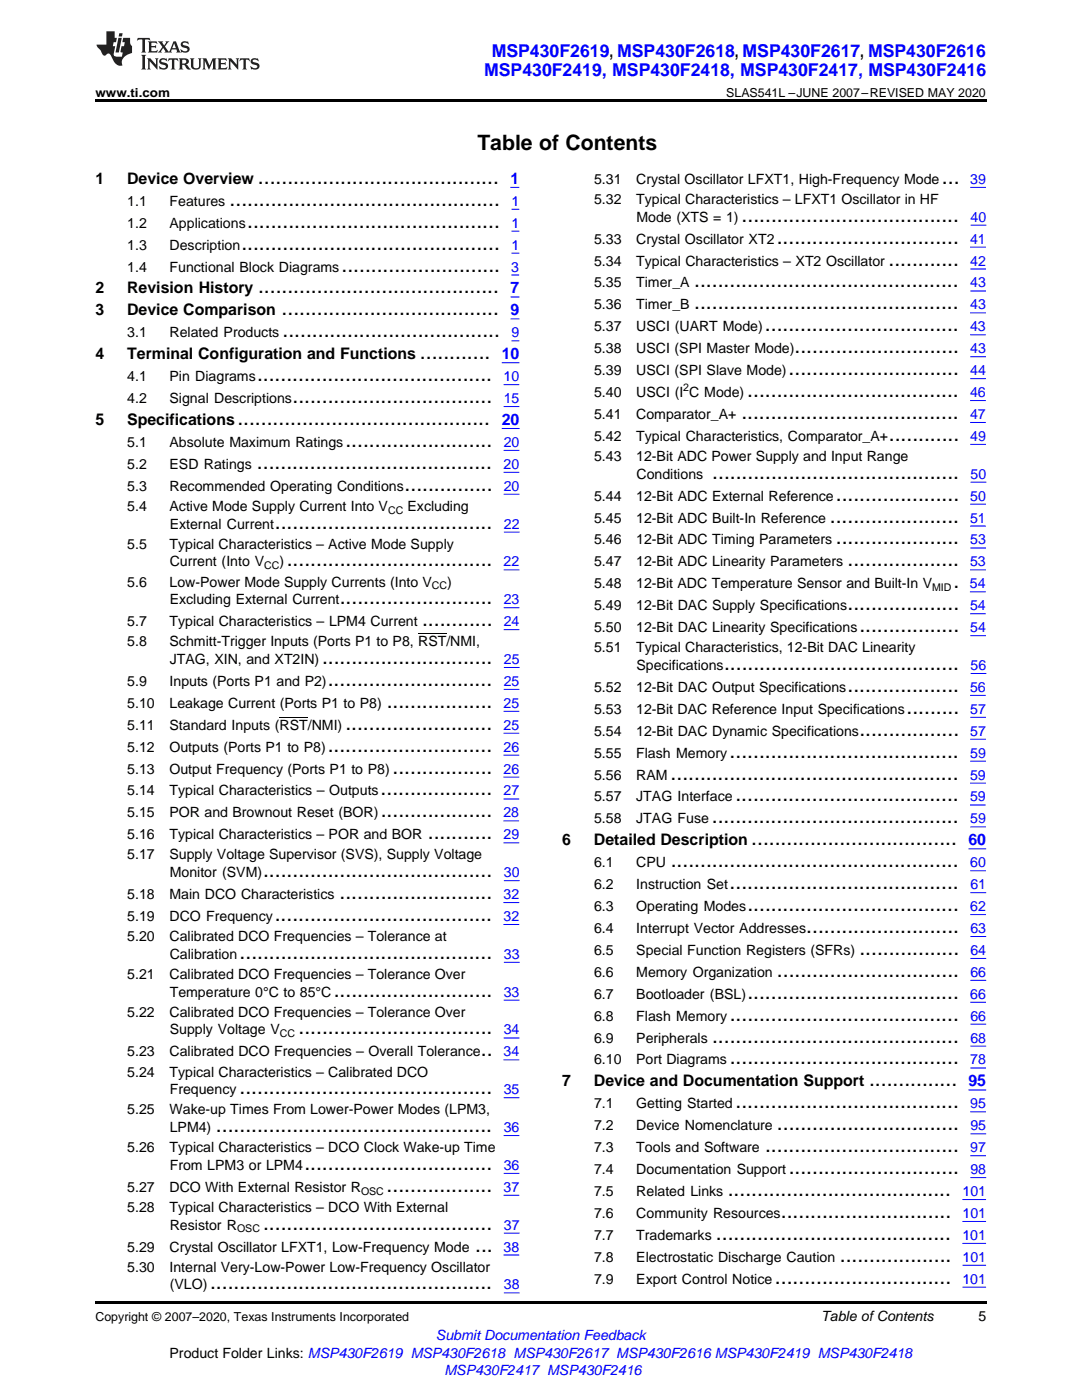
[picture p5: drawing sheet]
<svg xmlns="http://www.w3.org/2000/svg" width="216mm" height="279mm" viewBox="0 0 216 279" stroke-linecap="round" stroke-linejoin="round" font-family="sans-serif">
<defs><g id="words">
<g font-size="4.2">
<text x="95.2" y="30">Table of Contents</text>
<text x="45.8" y="41.1">..............................................</text>
<text x="51.5" y="36.7">.........................................</text>
<text x="187.9" y="36.7">...</text>
<text x="49.3" y="45.4">...........................................</text>
<text x="148" y="44.2">.....................................</text>
<text x="48.2" y="49.8">............................................</text>
<text x="155" y="48.6">...............................</text>
<text x="177.3" y="53">............</text>
<text x="51.5" y="58.6">.........................................</text>
<text x="68.1" y="54.2">...........................</text>
<text x="138.5" y="57.4">.............................................</text>
<text x="56.2" y="62.9">.....................................</text>
<text x="138.5" y="61.7">.............................................</text>
<text x="56.4" y="67.3">.....................................</text>
<text x="83.8" y="71.7">............</text>
<text x="152.6" y="66.1">.................................</text>
<text x="158.5" y="70.5">............................</text>
<text x="51.3" y="76.1">........................................</text>
<text x="157.4" y="74.9">.............................</text>
<text x="58.4" y="80.4">..................................</text>
<text x="147.9" y="83.6">.....................................</text>
<text x="149.1" y="79.2">....................................</text>
<text x="47.4" y="84.8">...........................................</text>
<text x="68.9" y="89.2">.........................</text>
<text x="177.4" y="88">............</text>
<text x="51.3" y="93.6">........................................</text>
<text x="142.1" y="95.5">..........................................</text>
<text x="80.7" y="97.9">...............</text>
<text x="166.8" y="99.9">.....................</text>
<text x="54.9" y="105.5">.....................................</text>
<text x="165.6" y="104.3">......................</text>
<text x="57.2" y="113">...................................</text>
<text x="166.8" y="108.7">.....................</text>
<text x="169.1" y="113">...................</text>
<text x="190.2" y="117.4">.</text>
<text x="67.8" y="120.6">..........................</text>
<text x="84.2" y="125">............</text>
<text x="169.1" y="121.8">...................</text>
<text x="171.5" y="126.2">.................</text>
<text x="64.3" y="132.5">.............................</text>
<text x="65.4" y="136.9">............................</text>
<text x="144.5" y="133.7">........................................</text>
<text x="77.2" y="141.3">..................</text>
<text x="169.1" y="138.1">...................</text>
<text x="180.9" y="142.5">.........</text>
<text x="68.9" y="145.6">.........................</text>
<text x="171.5" y="146.8">.................</text>
<text x="65.4" y="150">............................</text>
<text x="78.3" y="154.4">.................</text>
<text x="133.8" y="155.6">.................................................</text>
<text x="145.6" y="151.2">.......................................</text>
<text x="75.9" y="158.8">...................</text>
<text x="146.7" y="159.9">......................................</text>
<text x="76" y="163.1">...................</text>
<text x="85.4" y="167.5">...........</text>
<text x="142" y="164.3">..........................................</text>
<text x="133.8" y="173.1">.................................................</text>
<text x="149.9" y="168.7">...................................</text>
<text x="52.5" y="175">.......................................</text>
<text x="67.8" y="179.4">..........................</text>
<text x="145.6" y="177.4">.......................................</text>
<text x="54.8" y="183.8">.....................................</text>
<text x="149.1" y="181.8">....................................</text>
<text x="47.8" y="191.3">...........................................</text>
<text x="160.9" y="186.2">..........................</text>
<text x="171.5" y="190.6">.................</text>
<text x="155" y="194.9">...............................</text>
<text x="66.6" y="198.9">...........................</text>
<text x="145.6" y="203.7">.......................................</text>
<text x="149.1" y="199.3">....................................</text>
<text x="59.6" y="206.4">.................................</text>
<text x="142.1" y="208.1">..........................................</text>
<text x="96" y="210.8">..</text>
<text x="145.6" y="212.4">.......................................</text>
<text x="47.8" y="218.4">...........................................</text>
<text x="146.8" y="221.2">......................................</text>
<text x="173.4" y="216.8">...............</text>
<text x="43.1" y="225.9">...............................................</text>
<text x="155" y="225.6">...............................</text>
<text x="60.7" y="233.5">................................</text>
<text x="152.7" y="229.9">.................................</text>
<text x="77.1" y="237.8">..................</text>
<text x="145.2" y="238.7">......................................</text>
<text x="157.4" y="234.3">.............................</text>
<text x="52.5" y="245.4">.......................................</text>
<text x="155.8" y="243.1">.............................</text>
<text x="94.8" y="249.8">...</text>
<text x="142.9" y="247.4">........................................</text>
<text x="167.6" y="251.8">...................</text>
<text x="41.9" y="257.3">................................................</text>
<text x="154.6" y="256.2">..............................</text>
</g>
<g font-size="3.5" fill="#00f">
<text x="98.1" y="11.3">MSP430F2619, MSP430F2618, MSP430F2617, MSP430F2616</text>
<text x="96.6" y="15.2">MSP430F2419, MSP430F2418, MSP430F2417, MSP430F2416</text>
</g>
<g font-size="3.2">
<text x="19" y="36.7">1</text>
<text x="25.4" y="36.7">Device Overview</text>
<text x="19" y="58.6">2</text>
<text x="25.4" y="58.6">Revision History</text>
<text x="19" y="62.9">3</text>
<text x="25.4" y="62.9">Device Comparison</text>
<text x="19" y="71.7">4</text>
<text x="25.4" y="71.7">Terminal Configuration and Functions</text>
<text x="19" y="84.8">5</text>
<text x="25.4" y="84.8">Specifications</text>
<text x="112.2" y="168.7">6</text>
<text x="118.5" y="168.7">Detailed Description</text>
<text x="112.2" y="216.8">7</text>
<text x="118.5" y="216.8">Device and Documentation Support</text>
</g>
<g font-size="3.2" fill="#00f">
<text x="101.8" y="36.7">1</text>
<text x="101.9" y="58.6">7</text>
<text x="101.9" y="62.9">9</text>
<text x="100.1" y="71.7">10</text>
<text x="100.1" y="84.8">20</text>
<text x="193.2" y="168.7">60</text>
<text x="193.2" y="216.8">95</text>
</g>
<g font-size="2.8">
<text x="25.4" y="41.1">1.1</text>
<text x="33.8" y="41.1">Features</text>
<text x="118.5" y="36.7">5.31</text>
<text x="118.5" y="40.7">5.32</text>
<text x="127" y="36.7">Crystal Oscillator LFXT1, High-Frequency Mode</text>
<text x="127" y="40.7">Typical Characteristics – LFXT1 Oscillator in HF</text>
<text x="25.4" y="45.4">1.2</text>
<text x="33.8" y="45.4">Applications</text>
<text x="127" y="44.2">Mode (XTS = 1)</text>
<text x="25.4" y="49.8">1.3</text>
<text x="33.8" y="49.8">Description</text>
<text x="118.5" y="48.6">5.33</text>
<text x="118.5" y="53">5.34</text>
<text x="127" y="48.6">Crystal Oscillator XT2</text>
<text x="127" y="53">Typical Characteristics – XT2 Oscillator</text>
<text x="25.4" y="54.2">1.4</text>
<text x="33.8" y="54.2">Functional Block Diagrams</text>
<text x="118.5" y="57.4">5.35</text>
<text x="127" y="57.4">Timer_A</text>
<text x="118.5" y="61.7">5.36</text>
<text x="127" y="61.7">Timer_B</text>
<text x="25.4" y="67.3">3.1</text>
<text x="33.8" y="67.3">Related Products</text>
<text x="118.5" y="66.1">5.37</text>
<text x="118.5" y="70.5">5.38</text>
<text x="127" y="66.1">USCI (UART Mode)</text>
<text x="127" y="70.5">USCI (SPI Master Mode)</text>
<text x="25.4" y="76.1">4.1</text>
<text x="33.8" y="76.1">Pin Diagrams</text>
<text x="118.5" y="74.9">5.39</text>
<text x="127" y="74.9">USCI (SPI Slave Mode)</text>
<text x="25.4" y="80.4">4.2</text>
<text x="33.8" y="80.4">Signal Descriptions</text>
<text x="118.5" y="79.2">5.40</text>
<text x="118.5" y="83.6">5.41</text>
<text x="127" y="79.2">USCI (I C Mode)</text>
<text x="127" y="83.6">Comparator_A+</text>
<text x="25.4" y="89.2">5.1</text>
<text x="33.8" y="89.2">Absolute Maximum Ratings</text>
<text x="118.5" y="88">5.42</text>
<text x="127" y="88">Typical Characteristics, Comparator_A+</text>
<text x="25.4" y="93.6">5.2</text>
<text x="33.8" y="93.6">ESD Ratings</text>
<text x="118.5" y="92">5.43</text>
<text x="127" y="92">12-Bit ADC Power Supply and Input Range</text>
<text x="127" y="95.5">Conditions</text>
<text x="25.4" y="97.9">5.3</text>
<text x="25.4" y="102">5.4</text>
<text x="33.8" y="97.9">Recommended Operating Conditions</text>
<text x="33.8" y="102">Active Mode Supply Current Into V</text>
<text x="81.3" y="102">Excluding</text>
<text x="118.5" y="99.9">5.44</text>
<text x="127" y="99.9">12-Bit ADC External Reference</text>
<text x="33.9" y="105.5">External Current</text>
<text x="118.5" y="104.3">5.45</text>
<text x="127" y="104.3">12-Bit ADC Built-In Reference</text>
<text x="25.4" y="109.5">5.5</text>
<text x="33.8" y="109.5">Typical Characteristics – Active Mode Supply</text>
<text x="33.9" y="113">Current (Into V</text>
<text x="55.8" y="113">)</text>
<text x="118.5" y="108.7">5.46</text>
<text x="118.5" y="113">5.47</text>
<text x="127" y="108.7">12-Bit ADC Timing Parameters</text>
<text x="127" y="113">12-Bit ADC Linearity Parameters</text>
<text x="25.4" y="117.1">5.6</text>
<text x="33.8" y="117.1">Low-Power Mode Supply Currents (Into V</text>
<text x="89.2" y="117.1">)</text>
<text x="118.5" y="117.4">5.48</text>
<text x="127" y="117.4">12-Bit ADC Temperature Sensor and Built-In V</text>
<text x="25.4" y="125">5.7</text>
<text x="33.8" y="125">Typical Characteristics – LPM4 Current</text>
<text x="33.9" y="120.6">Excluding External Current</text>
<text x="118.5" y="121.8">5.49</text>
<text x="127" y="121.8">12-Bit DAC Supply Specifications</text>
<text x="25.4" y="129">5.8</text>
<text x="33.8" y="129">Schmitt-Trigger Inputs (Ports P1 to P8, RST/NMI,</text>
<text x="118.5" y="126.2">5.50</text>
<text x="118.5" y="130.2">5.51</text>
<text x="127" y="126.2">12-Bit DAC Linearity Specifications</text>
<text x="127" y="130.2">Typical Characteristics, 12-Bit DAC Linearity</text>
<text x="25.4" y="136.9">5.9</text>
<text x="33.8" y="136.9">Inputs (Ports P1 and P2)</text>
<text x="33.9" y="132.5">JTAG, XIN, and XT2IN)</text>
<text x="127" y="133.7">Specifications</text>
<text x="25.4" y="141.3">5.10</text>
<text x="33.8" y="141.3">Leakage Current (Ports P1 to P8)</text>
<text x="118.5" y="138.1">5.52</text>
<text x="118.5" y="142.5">5.53</text>
<text x="127" y="138.1">12-Bit DAC Output Specifications</text>
<text x="127" y="142.5">12-Bit DAC Reference Input Specifications</text>
<text x="25.4" y="145.6">5.11</text>
<text x="33.8" y="145.6">Standard Inputs (RST/NMI)</text>
<text x="118.5" y="146.8">5.54</text>
<text x="127" y="146.8">12-Bit DAC Dynamic Specifications</text>
<text x="25.4" y="150">5.12</text>
<text x="25.4" y="154.4">5.13</text>
<text x="33.8" y="150">Outputs (Ports P1 to P8)</text>
<text x="33.8" y="154.4">Output Frequency (Ports P1 to P8)</text>
<text x="118.5" y="151.2">5.55</text>
<text x="118.5" y="155.6">5.56</text>
<text x="127" y="151.2">Flash Memory</text>
<text x="127" y="155.6">RAM</text>
<text x="25.4" y="158.8">5.14</text>
<text x="33.8" y="158.8">Typical Characteristics – Outputs</text>
<text x="118.5" y="159.9">5.57</text>
<text x="127" y="159.9">JTAG Interface</text>
<text x="25.4" y="163.1">5.15</text>
<text x="25.4" y="167.5">5.16</text>
<text x="33.8" y="163.1">POR and Brownout Reset (BOR)</text>
<text x="33.8" y="167.5">Typical Characteristics – POR and BOR</text>
<text x="118.5" y="164.3">5.58</text>
<text x="127" y="164.3">JTAG Fuse</text>
<text x="25.4" y="171.5">5.17</text>
<text x="33.8" y="171.5">Supply Voltage Supervisor (SVS), Supply Voltage</text>
<text x="118.5" y="173.1">6.1</text>
<text x="127" y="173.1">CPU</text>
<text x="25.4" y="179.4">5.18</text>
<text x="33.8" y="179.4">Main DCO Characteristics</text>
<text x="33.9" y="175">Monitor (SVM)</text>
<text x="118.5" y="177.4">6.2</text>
<text x="127" y="177.4">Instruction Set</text>
<text x="25.4" y="183.8">5.19</text>
<text x="33.8" y="183.8">DCO Frequency</text>
<text x="118.5" y="181.8">6.3</text>
<text x="127" y="181.8">Operating Modes</text>
<text x="25.4" y="187.8">5.20</text>
<text x="33.8" y="187.8">Calibrated DCO Frequencies – Tolerance at</text>
<text x="33.9" y="191.3">Calibration</text>
<text x="118.5" y="186.2">6.4</text>
<text x="118.5" y="190.6">6.5</text>
<text x="127" y="186.2">Interrupt Vector Addresses</text>
<text x="127" y="190.6">Special Function Registers (SFRs)</text>
<text x="25.4" y="195.4">5.21</text>
<text x="33.8" y="195.4">Calibrated DCO Frequencies – Tolerance Over</text>
<text x="118.5" y="194.9">6.6</text>
<text x="127" y="194.9">Memory Organization</text>
<text x="25.4" y="202.9">5.22</text>
<text x="33.8" y="202.9">Calibrated DCO Frequencies – Tolerance Over</text>
<text x="33.9" y="198.9">Temperature 0°C to 85°C</text>
<text x="118.5" y="199.3">6.7</text>
<text x="118.5" y="203.7">6.8</text>
<text x="127" y="199.3">Bootloader (BSL)</text>
<text x="127" y="203.7">Flash Memory</text>
<text x="33.9" y="206.4">Supply Voltage V</text>
<text x="118.5" y="208.1">6.9</text>
<text x="127" y="208.1">Peripherals</text>
<text x="25.4" y="210.8">5.23</text>
<text x="25.4" y="214.8">5.24</text>
<text x="33.8" y="210.8">Calibrated DCO Frequencies – Overall Tolerance</text>
<text x="33.8" y="214.8">Typical Characteristics – Calibrated DCO</text>
<text x="118.5" y="212.4">6.10</text>
<text x="127" y="212.4">Port Diagrams</text>
<text x="33.9" y="218.4">Frequency</text>
<text x="118.5" y="221.2">7.1</text>
<text x="127" y="221.2">Getting Started</text>
<text x="25.4" y="222.4">5.25</text>
<text x="33.8" y="222.4">Wake-up Times From Lower-Power Modes (LPM3,</text>
<text x="33.9" y="225.9">LPM4)</text>
<text x="118.5" y="225.6">7.2</text>
<text x="127" y="225.6">Device Nomenclature</text>
<text x="25.4" y="229.9">5.26</text>
<text x="33.8" y="229.9">Typical Characteristics – DCO Clock Wake-up Time</text>
<text x="33.9" y="233.5">From LPM3 or LPM4</text>
<text x="118.5" y="229.9">7.3</text>
<text x="127" y="229.9">Tools and Software</text>
<text x="25.4" y="237.8">5.27</text>
<text x="33.8" y="237.8">DCO With External Resistor R</text>
<text x="118.5" y="234.3">7.4</text>
<text x="118.5" y="238.7">7.5</text>
<text x="127" y="234.3">Documentation Support</text>
<text x="127" y="238.7">Related Links</text>
<text x="25.4" y="241.9">5.28</text>
<text x="33.8" y="241.9">Typical Characteristics – DCO With External</text>
<text x="33.9" y="245.4">Resistor R</text>
<text x="118.5" y="243.1">7.6</text>
<text x="127" y="243.1">Community Resources</text>
<text x="25.4" y="249.8">5.29</text>
<text x="33.8" y="249.8">Crystal Oscillator LFXT1, Low-Frequency Mode</text>
<text x="118.5" y="247.4">7.7</text>
<text x="118.5" y="251.8">7.8</text>
<text x="127" y="247.4">Trademarks</text>
<text x="127" y="251.8">Electrostatic Discharge Caution</text>
<text x="25.4" y="253.8">5.30</text>
<text x="33.8" y="253.8">Internal Very-Low-Power Low-Frequency Oscillator</text>
<text x="33.9" y="257.3">(VLO)</text>
<text x="118.5" y="256.2">7.9</text>
<text x="127" y="256.2">Export Control Notice</text>
<text x="163.9" y="263.6">Table ofContents</text>
<text x="195.3" y="263.6">5</text>
<text x="33.8" y="270.9">Product Folder Links: MSP430F2619 MSP430F2618 MSP430F2617 MSP430F2616 MSP430F2419 MSP430F2418</text>
</g>
<g font-size="2.8" fill="#00f">
<text x="102.1" y="41.1">1</text>
<text x="193.6" y="36.7">39</text>
<text x="102.1" y="45.4">1</text>
<text x="193.7" y="44.2">40</text>
<text x="102.1" y="49.8">1</text>
<text x="193.6" y="48.6">41</text>
<text x="193.6" y="53">42</text>
<text x="102" y="54.2">3</text>
<text x="193.6" y="57.4">43</text>
<text x="193.6" y="61.7">43</text>
<text x="102.1" y="67.3">9</text>
<text x="193.6" y="66.1">43</text>
<text x="193.6" y="70.5">43</text>
<text x="100.5" y="76.1">10</text>
<text x="193.6" y="74.9">44</text>
<text x="100.5" y="80.4">15</text>
<text x="193.6" y="83.6">47</text>
<text x="193.6" y="79.2">46</text>
<text x="100.5" y="89.2">20</text>
<text x="193.6" y="88">49</text>
<text x="100.5" y="93.6">20</text>
<text x="193.7" y="95.5">50</text>
<text x="100.5" y="97.9">20</text>
<text x="193.6" y="99.9">50</text>
<text x="100.5" y="105.5">22</text>
<text x="193.6" y="104.3">51</text>
<text x="100.5" y="113">22</text>
<text x="193.6" y="113">53</text>
<text x="193.6" y="108.7">53</text>
<text x="193.5" y="117.4">54</text>
<text x="100.5" y="120.6">23</text>
<text x="100.5" y="125">24</text>
<text x="193.6" y="121.8">54</text>
<text x="193.6" y="126.2">54</text>
<text x="100.5" y="136.9">25</text>
<text x="100.5" y="132.5">25</text>
<text x="193.7" y="133.7">56</text>
<text x="100.5" y="141.3">25</text>
<text x="193.6" y="138.1">56</text>
<text x="193.6" y="142.5">57</text>
<text x="100.5" y="145.6">25</text>
<text x="193.6" y="146.8">57</text>
<text x="100.5" y="154.4">26</text>
<text x="100.5" y="150">26</text>
<text x="193.6" y="155.6">59</text>
<text x="193.6" y="151.2">59</text>
<text x="100.5" y="158.8">27</text>
<text x="193.6" y="159.9">59</text>
<text x="100.4" y="163.1">28</text>
<text x="100.5" y="167.5">29</text>
<text x="193.6" y="164.3">59</text>
<text x="193.6" y="173.1">60</text>
<text x="100.5" y="179.4">32</text>
<text x="100.5" y="175">30</text>
<text x="193.6" y="177.4">61</text>
<text x="100.5" y="183.8">32</text>
<text x="193.6" y="181.8">62</text>
<text x="100.5" y="191.3">33</text>
<text x="193.6" y="186.2">63</text>
<text x="193.6" y="190.6">64</text>
<text x="193.6" y="194.9">66</text>
<text x="100.5" y="198.9">33</text>
<text x="193.6" y="199.3">66</text>
<text x="193.6" y="203.7">66</text>
<text x="100.5" y="206.4">34</text>
<text x="193.6" y="208.1">68</text>
<text x="100.5" y="210.8">34</text>
<text x="193.6" y="212.4">78</text>
<text x="100.5" y="218.4">35</text>
<text x="193.6" y="221.2">95</text>
<text x="100.5" y="225.9">36</text>
<text x="193.6" y="225.6">95</text>
<text x="100.5" y="233.5">36</text>
<text x="193.6" y="229.9">97</text>
<text x="100.5" y="237.8">37</text>
<text x="192.1" y="238.7">101</text>
<text x="193.6" y="234.3">98</text>
<text x="100.5" y="245.4">37</text>
<text x="192.1" y="243.1">101</text>
<text x="100.5" y="249.8">38</text>
<text x="192" y="247.4">101</text>
<text x="192.1" y="251.8">101</text>
<text x="100.5" y="257.3">38</text>
<text x="192" y="256.2">101</text>
<text x="87" y="267.4">Submit Documentation Feedback</text>
<text x="88.7" y="274.5">MSP430F2417 MSP430F2416</text>
</g>
<g font-size="2.5">
<text x="19" y="19.3">www.ti.com</text>
<text x="144.9" y="19.3">SLAS541L –JUNE 2007–REVISED MAY 2020</text>
<text x="19" y="263.6">Copyright © 2007–2020, Texas Instruments Incorporated</text>
</g>
<g font-size="2.1">
<text x="136.3" y="78.1">2</text>
<text x="77.4" y="102.5">CC</text>
<text x="52.7" y="113.6">CC</text>
<text x="86.2" y="117.6">CC</text>
<text x="186" y="118">MID</text>
<text x="55.8" y="207">CC</text>
<text x="72" y="238.4">OSC</text>
<text x="47.3" y="246">OSC</text>
</g>
</g></defs>
<path d="M19 19.9h177.8v.5h-177.8zM19 259.7h177.8v.5h-177.8z" fill="#000"/>
<g fill="#231f20">
<path d="M27.5 7.6l-.1 .5 .4-.2h.6v.1v2.1l-.2 .4h1l-.3-.4v-2.1l.1-.1h.5l.5 .2-.2-.5zM29.5 8.3l.2 .3v1.5l-.2 .4h1.8l.2-.6a1.04 1.04 0 0 1-1.3 .2v-.7h.6l.3 .2v-.6l-.3 .2h-.6v-.6l.8-.1 .4 .3-.2-.5zM31.5 8.3l.9 1.1-.9 1.1h.8l-.2-.2 .5-.7 .4 .7-.2 .2h1.5l-.1-.2 .1-.4h.9l.1 .4-.2 .2h1l-.3-.3-.7-1.9h-.5l-.9 2-.8-1 .9-1h-.8l.1 .3-.3 .5-.4-.6 .2-.2zM34.7 8.6l.4 1h-.7zM36.3 8.4a.63 .63 0 0 0-.2 .7 .63 .63 0 0 0 .6 .4l.6 .2 .1 .2a.75 .75 0 0 1-.7 .4 .75 .75 0 0 1-.6-.5l.1 .7 .1-.1a1.11 1.11 0 0 0 1.5-.6 1.13 1.13 0 0 0-1.2-.8l-.1-.4a1.04 1.04 0 0 1 1.2 .2l-.2-.5-.1 .1-.5-.2zM28.2 10.9l.2 .4v2.2l-.2 .4h1l-.3-.4v-2.2l.3-.4zM29.3 11.6l.3 .4v1.5l-.3 .4h.8l-.2-.4v-1.3l1.5 1.7v-1.9l.2-.4h-.7l.2 .4v.9l-1.1-1.3zM32 11.8a.62 .62 0 0 0-.2 .7 .62 .62 0 0 0 .6 .4l.6 .1 .1 .3a.76 .76 0 0 1-.7 .3 .76 .76 0 0 1-.6-.4l.1 .7 .1-.1a1.11 1.11 0 0 0 1.5-.6 1.13 1.13 0 0 0-1.2-.8l-.1-.4a1.04 1.04 0 0 1 1.2 .2l-.2-.6-.1 .1-.5-.1zM33.7 11.6l-.2 .6a.61 .61 0 0 1 .8-.3v1.6l-.2 .4h.9l-.2-.4v-1.6a.63 .63 0 0 1 .8 .3l-.2-.6zM35.6 11.6l.3 .4v1.5l-.3 .4h1l-.2-.2v-.8l.5 .2a.76 .76 0 0 0 1.2 .7l-1-1a.58 .58 0 0 0 .6-.5 .58 .58 0 0 0-.5-.6zM36.4 11.9h.1a.45 .45 0 0 1 .5 .1 .45 .45 0 0 1 .1 .5l-.7 .2zM37.9 11.6l.2 .2a2.17 2.17 0 0 0 .3 1.9 .99 .99 0 0 0 1.6-.6v-1.1l.2-.4h-.7l.2 .2a1.92 1.92 0 0 1-.2 1.8 .6 .6 0 0 1-.9-.5v-1.1l.2-.4zM40.4 11.6l.2 .4v1.5l-.2 .4h.7l-.2-.4v-1.4l.8 1.8 .8-1.8v1.4l-.2 .4h.9l-.2-.4v-1.5l.2-.4h-.8l-.6 1.5-.6-1.5zM43.4 11.6l.2 .4v1.5l-.2 .4h1.8l.2-.6a1.04 1.04 0 0 1-1.3 .1v-.6h.5l.4 .2v-.6l-.4 .2h-.5v-.7h.8l.3 .3-.1-.6zM45.5 11.6l.2 .4v1.5l-.2 .4h.7l-.2-.4v-1.3l1.5 1.7v-1.9l.2-.4h-.7l.2 .4v.9l-1.1-1.3zM47.9 11.6l-.1 .6a.61 .61 0 0 1 .8-.3v1.6l-.3 .4h1l-.3-.4 .1-1.6a.63 .63 0 0 1 .7 .3l-.1-.6zM50.2 11.8a.62 .62 0 0 0-.2 .7 .62 .62 0 0 0 .6 .4l.6 .1 .2 .3a.76 .76 0 0 1-.8 .3 .76 .76 0 0 1-.6-.4l.1 .7 .2-.1a1.11 1.11 0 0 0 1.5-.6 1.13 1.13 0 0 0-1.3-.8l-.1-.4a1.04 1.04 0 0 1 1.2 .2l-.1-.6-.2 .1-.5-.1z"/>
<path d="M21.2 6.3v2.6h-1.9l.1 .4 .7 .9a.91 .91 0 0 0 1 .8 .56 .56 0 0 1 .5-.3 .56 .56 0 0 1 .5 .3l.4 .8a1.53 1.53 0 0 0 1.9 1.2 1.54 1.54 0 0 1 1-2.1l.9-.3v-1.4a1.52 1.52 0 0 1-.3-1.6h-1.4l-.2 .8h.5l-.2 .8h-.4l-.2 1v.2l.4 .1-.2 .8a1.93 1.93 0 0 1-1.6-.3l.3-1.8h-.5l.2-.8h.4l.2-.8h-.4v-1.3zM23.6 7.6l-.6 2.9h.7l.6-2.9zM23.8 6.6l-.1 .7h.6l.2-.7z"/>
</g>
<path d="M83.4 126.5h5.7M55.8 143.1h5.6" fill="none" stroke="#000" stroke-width=".2"/>
<g fill="none" stroke="#00f" stroke-width=".2">
<path d="M101.8 37.4h1.8M193.6 37.4h3.1M101.9 59.3h1.7M102 54.9h1.6M102.1 41.8h1.5M102.1 46.1h1.5M102.1 50.5h1.5M193.6 49.3h3.1M193.6 53.7h3.1M193.6 58.1h3.1M193.7 44.9h3.1M100.1 72.4h3.5"/>
<path d="M100.5 76.8h3.1M101.9 63.6h1.7M102.1 68h1.5M193.6 66.8h3.1M193.6 79.9h3.1M193.6 62.4h3.1M193.6 71.2h3.1M193.6 75.6h3.1M100.1 85.5h3.5M100.5 94.3h3.1M100.5 81.1h3.1M100.5 89.9h3.1"/>
<path d="M100.5 98.6h3.1M193.6 84.3h3.1M193.6 88.7h3.1M193.7 96.2h3.1M100.5 113.7h3.1M100.5 106.2h3.2M193.5 118.1h3.2M193.6 113.7h3.1M193.6 105h3.1M193.6 100.6h3.1M193.6 109.4h3.1M100.5 121.3h3.1"/>
<path d="M100.5 125.7h3.1M100.5 137.6h3.1M100.5 133.2h3.2M193.6 122.5h3.1M193.6 138.8h3.1M193.6 126.9h3.1M193.7 134.4h3.1M100.5 142h3.1M100.5 146.3h3.1M100.5 150.7h3.1M100.5 155.1h3.1M100.5 159.5h3.1"/>
<path d="M193.6 156.3h3.1M193.6 143.2h3.1M193.6 147.5h3.1M193.6 151.9h3.1M100.4 163.8h3.2M100.5 168.2h3.1M100.5 175.8h3.2M193.3 169.4h3.5M193.6 160.7h3.1M193.6 165h3.1M193.6 173.8h3.1M193.6 178.2h3.2"/>
<path d="M100.5 180.1h3.1M100.5 184.5h3.1M100.5 199.6h3.1M100.5 192.1h3.2M193.6 182.5h3.1M193.6 186.9h3.2M193.6 191.3h3.2M193.6 195.7h3.2M100.5 211.5h3.1M100.5 207.2h3.1M100.5 219.1h3.1M193.3 217.5h3.5"/>
<path d="M193.6 200h3.1M193.6 213.1h3.1M193.6 204.4h3.2M193.6 208.8h3.2M100.5 238.5h3.1M100.5 226.6h3.1M100.5 234.2h3.1M192.1 239.4h4.7M193.6 221.9h3.1M193.6 230.6h3.1M193.6 226.3h3.2M193.6 235h3.2"/>
<path d="M100.5 250.5h3.1M100.5 246.1h3.2M100.5 258h3.2M192.1 243.8h4.7M192.1 248.1h4.7M192.1 252.5h4.7M192.1 256.9h4.7"/>
</g>
<use href="#words"/>
</svg>
